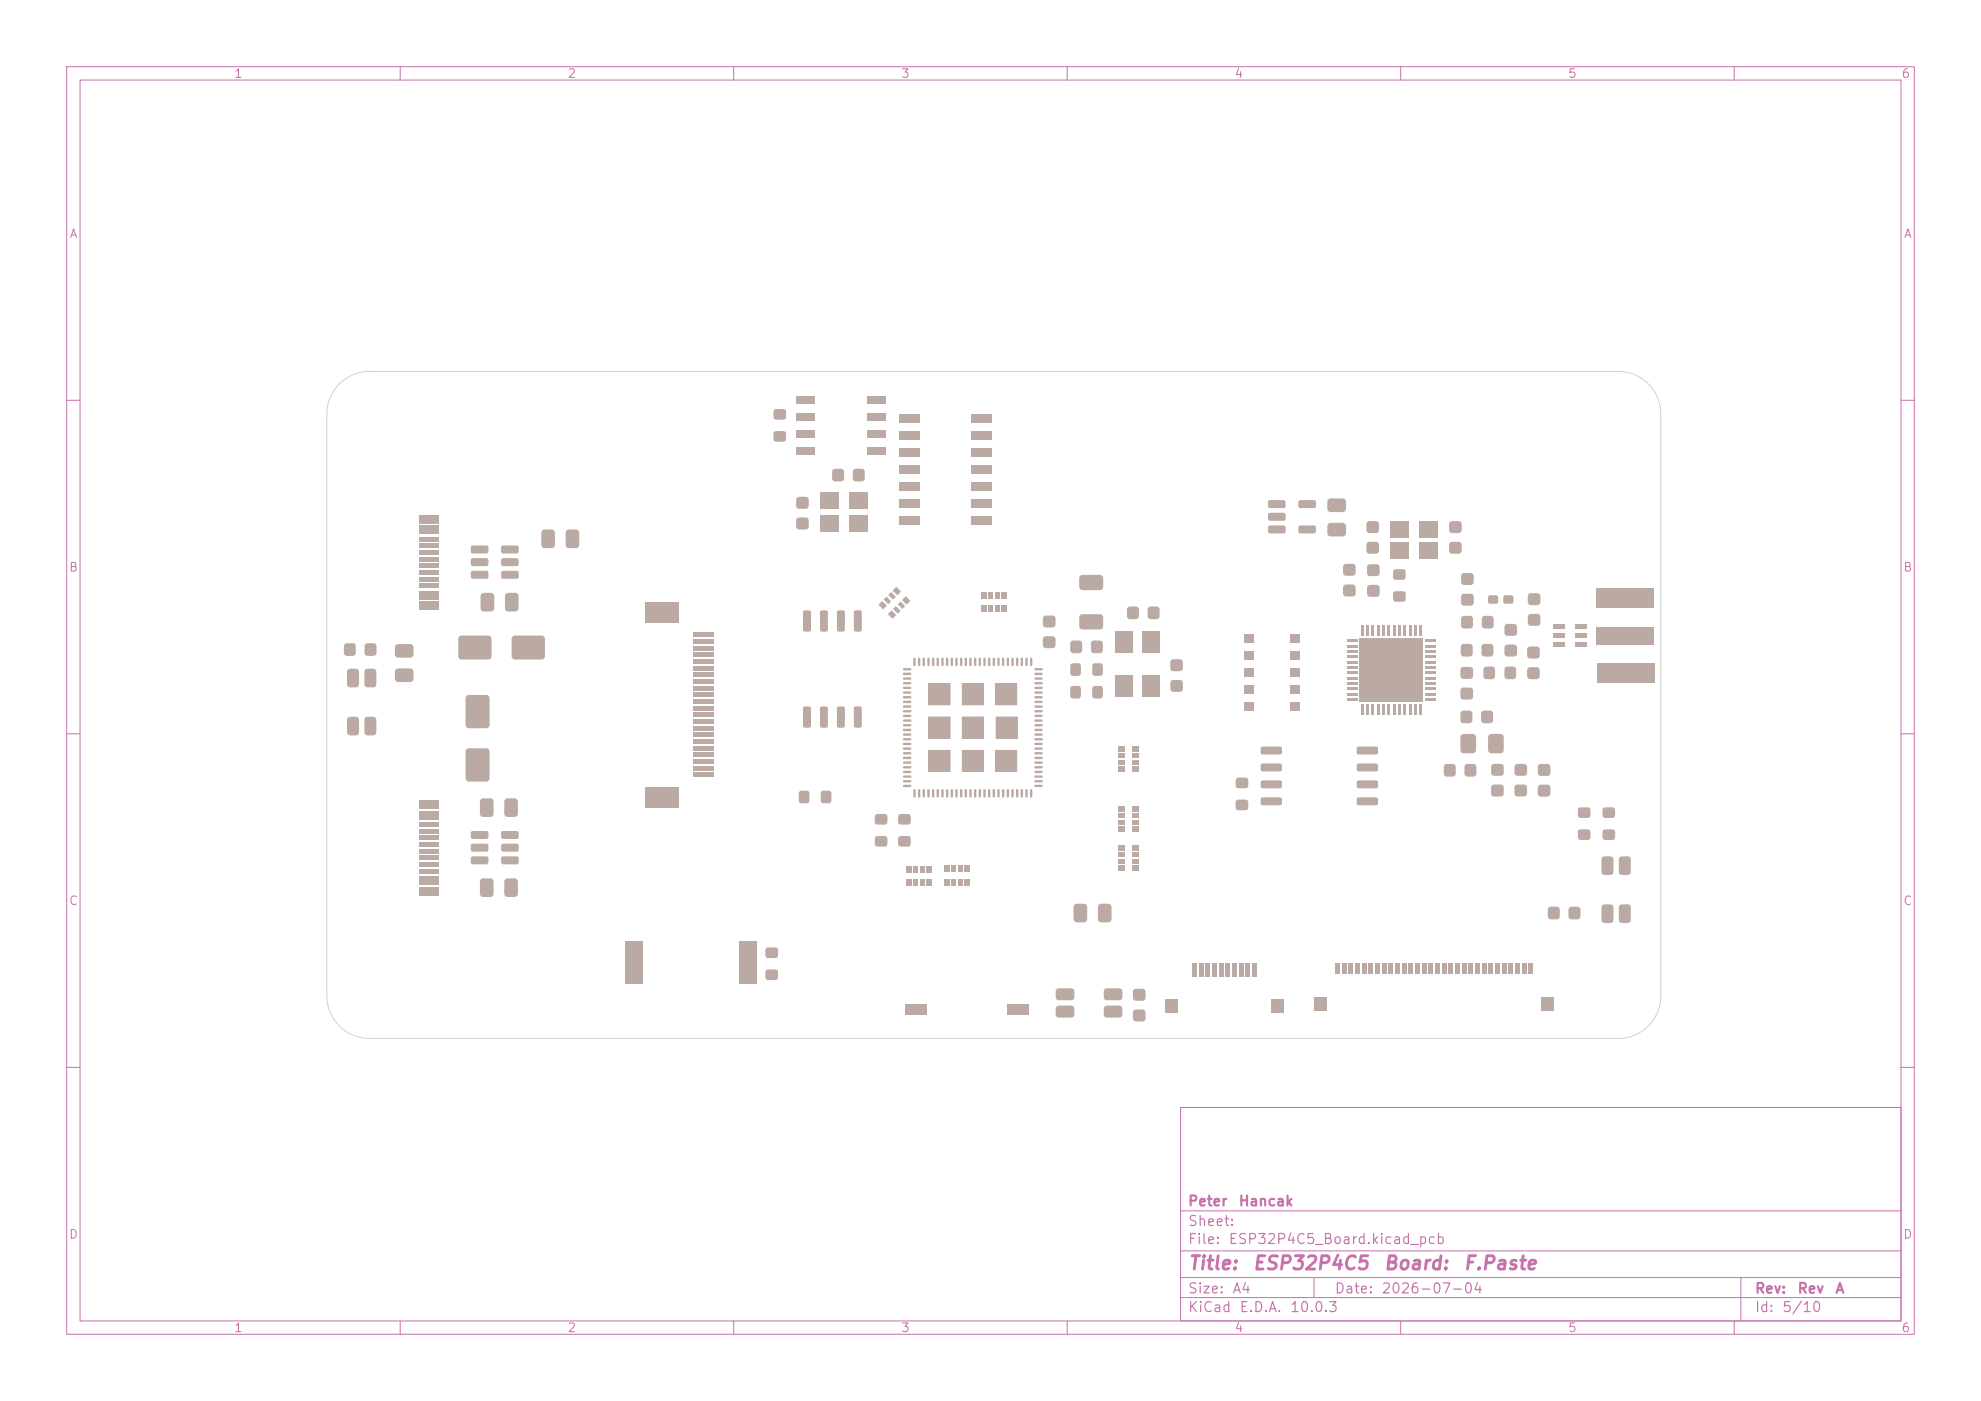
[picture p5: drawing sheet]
<svg xmlns="http://www.w3.org/2000/svg" width="297mm" height="210mm" viewBox="0 0 297 210" stroke-linecap="round" stroke-linejoin="round" font-family="sans-serif">
<defs><g id="words">
<g font-size="2" fill="#c872ab">
<text x="178" y="190.8">Title:</text>
<text x="187.7" y="190.8">ESP32P4C5</text>
<text x="207.3" y="190.8">Board:</text>
<text x="219.3" y="190.8">F.Paste</text>
</g>
<g font-size="1.5" fill="#c872ab">
<text x="178" y="184.2">Sheet:</text>
<text x="178" y="181.2">Peter</text>
<text x="185.6" y="181.2">Hancak</text>
<text x="178" y="186.9">File:</text>
<text x="184.1" y="186.9">ESP32P4C5_Board.kicad_pcb</text>
<text x="178" y="197.1">KiCad</text>
<text x="178" y="194.3">Size:</text>
<text x="184.7" y="194.3">A4</text>
<text x="185.7" y="197.1">E.D.A.</text>
<text x="193.3" y="197.1">10.0.3</text>
<text x="200" y="194.3">Date:</text>
<text x="207" y="194.3">2026-07-04</text>
<text x="263" y="194.3">Rev:</text>
<text x="263" y="197.1">Id:</text>
<text x="267.1" y="197.1">5/10</text>
<text x="269.4" y="194.3">Rev</text>
<text x="275.1" y="194.3">A</text>
</g>
<g font-size="1.3" fill="#c872ab">
<text x="35" y="12">1</text>
<text x="85" y="12">2</text>
<text x="135" y="12">3</text>
<text x="185" y="12">4</text>
<text x="235" y="12">5</text>
<text x="285" y="12">6</text>
<text x="10.3" y="36">A</text>
<text x="285.4" y="36">A</text>
<text x="10.3" y="86">B</text>
<text x="285.3" y="86">B</text>
<text x="10.3" y="136">C</text>
<text x="285.3" y="136">C</text>
<text x="10.3" y="186">D</text>
<text x="285.3" y="186">D</text>
<text x="35" y="200">1</text>
<text x="85" y="200">2</text>
<text x="135" y="200">3</text>
<text x="185" y="200">4</text>
<text x="235" y="200">5</text>
<text x="285" y="200">6</text>
</g>
</g></defs>
<g fill="none" stroke="#c872ab" stroke-width=".15">
<path d="M10 10h277v190h-277zM12 12h273v186h-273zM60 10v2M110 10v2M160 10v2M210 10v2M260 10v2M10 60h2M285 60h2M10 110h2M285 110h2M10 160h2"/>
<path d="M177 166h108v32h-108zM285 160h2M60 198v2M110 198v2M160 198v2M177 194.5h108M177 191.5h108M177 187.5h108M177 181.5h108M197 191.5v3M210 198v2M260 198v2"/>
<path d="M261 191.5v6.5"/>
</g>
<path d="M139.3 102.5h3.1v3.1h-3.1z" fill="none" stroke="#bbaaa4" stroke-width=".15"/>
<path d="M139.3 102.5h3.1v3.1h-3.1z" fill="#bbaaa4"/>
<path d="M139.3 107.5h3.1v3.1h-3.1z" fill="none" stroke="#bbaaa4" stroke-width=".15"/>
<path d="M139.3 107.5h3.1v3.1h-3.1z" fill="#bbaaa4"/>
<path d="M139.3 112.5h3.1v3.1h-3.1z" fill="none" stroke="#bbaaa4" stroke-width=".15"/>
<path d="M139.3 112.5h3.1v3.1h-3.1z" fill="#bbaaa4"/>
<path d="M144.3 102.5h3.1v3.1h-3.1z" fill="none" stroke="#bbaaa4" stroke-width=".15"/>
<path d="M144.3 102.5h3.1v3.1h-3.1z" fill="#bbaaa4"/>
<path d="M144.3 107.5h3.1v3.1h-3.1z" fill="none" stroke="#bbaaa4" stroke-width=".15"/>
<path d="M144.3 107.5h3.1v3.1h-3.1z" fill="#bbaaa4"/>
<path d="M144.3 112.5h3.1v3.1h-3.1z" fill="none" stroke="#bbaaa4" stroke-width=".15"/>
<path d="M144.3 112.5h3.1v3.1h-3.1z" fill="#bbaaa4"/>
<path d="M149.3 102.5h3.1v3.1h-3.1z" fill="none" stroke="#bbaaa4" stroke-width=".15"/>
<path d="M149.3 102.5h3.1v3.1h-3.1z" fill="#bbaaa4"/>
<path d="M149.3 112.5h3.1v3.1h-3.1z" fill="none" stroke="#bbaaa4" stroke-width=".15"/>
<path d="M149.3 112.5h3.1v3.1h-3.1z" fill="#bbaaa4"/>
<path d="M149.4 107.5h3.1v3.1h-3.1z" fill="none" stroke="#bbaaa4" stroke-width=".15"/>
<g fill="#bbaaa4">
<path d="M149.4 107.5h3.1v3.1h-3.1z"/>
<path d="M227.2 114.6l.3-.1h1a.45 .45 0 0 1 .5 .4v.9a.45 .45 0 0 1-.5 .5h-1a.45 .45 0 0 1-.4-.5v-.9z"/>
<path d="M227.2 117.7l.3-.1h1a.45 .45 0 0 1 .5 .4v.9a.45 .45 0 0 1-.5 .5h-1a.45 .45 0 0 1-.4-.5v-.9z"/>
</g>
<g fill="none" stroke="#bbaaa4" stroke-width=".36">
<path d="M137.1 98.7v1M137.8 98.7v1M138.5 98.7v1M139.2 98.7v1M139.9 98.7v1M140.6 98.7v1M141.3 98.7v1M142 98.7v1M142.7 98.7v1M143.4 98.7v1M144.1 98.7v1M144.8 98.7v1"/>
<path d="M145.5 98.7v1M146.2 98.7v1M146.9 98.7v1M147.6 98.7v1M148.3 98.7v1M149 98.7v1M149.7 98.7v1M150.4 98.7v1M151.1 98.7v1M151.8 98.7v1M152.5 98.7v1M153.2 98.7v1"/>
<path d="M153.9 98.7v1M154.6 98.7v1M135.5 100.3h1M135.5 101h1M135.5 101.7h1M135.5 102.4h1M135.5 103.1h1M135.5 103.8h1M135.5 104.5h1M135.5 105.2h1M135.5 105.9h1M135.5 106.6h1"/>
<path d="M135.5 107.3h1M135.5 108h1M135.5 108.7h1M135.5 109.4h1M135.5 110.1h1M135.5 110.8h1M135.5 111.5h1M135.5 112.2h1M135.5 112.9h1M135.5 113.6h1M135.5 114.3h1M135.5 115h1"/>
<path d="M135.5 115.7h1M135.5 116.4h1M135.5 117.1h1M135.5 117.8h1M137.1 118.4v1M137.8 118.4v1M138.5 118.4v1M139.2 118.4v1M139.9 118.4v1M140.6 118.4v1M141.3 118.4v1M142 118.4v1"/>
<path d="M142.7 118.4v1M143.4 118.4v1M144.1 118.4v1M144.8 118.4v1M145.5 118.4v1M146.2 118.4v1M146.9 118.4v1M147.6 118.4v1M148.3 118.4v1M149 118.4v1M149.7 118.4v1M150.4 118.4v1"/>
<path d="M151.1 118.4v1M151.8 118.4v1M152.5 118.4v1M153.2 118.4v1M153.9 118.4v1M154.6 118.4v1M155.2 100.3h1M155.2 101h1M155.2 101.7h1M155.2 102.4h1M155.2 103.1h1M155.2 103.8h1"/>
<path d="M155.2 104.5h1M155.2 105.2h1M155.2 105.9h1M155.2 106.6h1M155.2 107.3h1M155.2 108h1M155.2 108.7h1M155.2 109.4h1M155.2 110.1h1M155.2 110.8h1M155.2 111.5h1M155.2 112.2h1"/>
<path d="M155.2 112.9h1M155.2 113.6h1M155.2 114.3h1M155.2 115h1M155.2 115.7h1M155.2 116.4h1M155.2 117.1h1M155.2 117.8h1"/>
</g>
<g fill="#bbaaa4">
<path d="M219.2 89.1l.3-.1h1a.45 .45 0 0 1 .5 .4v.9a.45 .45 0 0 1-.5 .5h-1a.45 .45 0 0 1-.4-.5v-.9z"/>
<path d="M219.2 86l.3-.1h1a.45 .45 0 0 1 .5 .4v.9a.45 .45 0 0 1-.5 .5h-1a.45 .45 0 0 1-.4-.5v-.9z"/>
<path d="M167.7 120.9h1v.8h-1z"/>
<path d="M167.7 122h1v.6h-1z"/>
<path d="M167.7 123h1v.6h-1z"/>
<path d="M167.7 123.9h1v.8h-1z"/>
<path d="M169.7 123.9h1v.8h-1z"/>
<path d="M169.7 123h1v.6h-1z"/>
<path d="M169.7 122h1v.6h-1z"/>
<path d="M169.7 120.9h1v.8h-1z"/>
<path d="M219.1 106.6l.3-.1h.9a.45 .45 0 0 1 .5 .5v1a.45 .45 0 0 1-.5 .4h-.9a.45 .45 0 0 1-.4-.4v-1z"/>
<path d="M222.2 106.6l.3-.1h.9a.45 .45 0 0 1 .5 .5v1a.45 .45 0 0 1-.5 .4h-.9a.45 .45 0 0 1-.4-.4v-1z"/>
<path d="M232.2 136l.3-.1h.9a.45 .45 0 0 1 .5 .5v1a.45 .45 0 0 1-.5 .4h-.9a.45 .45 0 0 1-.4-.4v-1z"/>
<path d="M235.3 136l.3-.1h.9a.45 .45 0 0 1 .5 .5v1a.45 .45 0 0 1-.5 .4h-.9a.45 .45 0 0 1-.4-.4v-1z"/>
<path d="M75.2 85.7l.2-.1h2.2l.2 .3v.7l-.3 .2-2.2-.1-.2-.2z"/>
<path d="M75.2 83.8l.2-.1h2.2l.2 .3v.7l-.3 .2-2.2-.1-.2-.2z"/>
<path d="M75.2 81.9l.2-.1h2.2l.2 .3v.7l-.3 .2-2.2-.1-.2-.2z"/>
<path d="M70.7 81.9l.2-.1h2.1l.2 .3v.7l-.3 .2-2.1-.1-.2-.2z"/>
<path d="M70.7 83.8l.2-.1h2.1l.2 .3v.7l-.3 .2-2.1-.1-.2-.2z"/>
<path d="M70.7 85.7l.2-.1h2.1l.2 .3v.7l-.3 .2-2.1-.1-.2-.2z"/>
<path d="M131.3 125.4l.3-.1h1.1a.4 .4 0 0 1 .4 .4v.8a.4 .4 0 0 1-.4 .4h-1.1a.4 .4 0 0 1-.4-.4v-.8z"/>
<path d="M131.3 122.1l.3-.1h1.1a.4 .4 0 0 1 .4 .4v.8a.4 .4 0 0 1-.4 .4h-1.1a.4 .4 0 0 1-.4-.4v-.8z"/>
<path d="M62.9 77.2h2.9v1.2h-2.9z"/>
<path d="M62.9 78.8h2.9v1.2h-2.9z"/>
<path d="M62.9 81.5h2.9v.6h-2.9z"/>
<path d="M62.9 83.5h2.9v.6h-2.9z"/>
<path d="M62.9 84.5h2.9v.6h-2.9z"/>
<path d="M62.9 86.5h2.9v.6h-2.9z"/>
<path d="M62.9 88.6h2.9v1.2h-2.9z"/>
<path d="M62.9 90.2h2.9v1.2h-2.9z"/>
<path d="M62.9 87.5h2.9v.6h-2.9z"/>
<path d="M62.9 85.5h2.9v.6h-2.9z"/>
<path d="M62.9 82.5h2.9v.6h-2.9z"/>
<path d="M62.9 80.5h2.9v.6h-2.9z"/>
<path d="M219.1 96.6l.4-.1h.9a.45 .45 0 0 1 .4 .5v1a.45 .45 0 0 1-.4 .4h-.9a.45 .45 0 0 1-.5-.4v-1z"/>
<path d="M222.2 96.6l.4-.1h.9a.45 .45 0 0 1 .4 .5v1a.45 .45 0 0 1-.4 .4h-.9a.45 .45 0 0 1-.5-.4v-1z"/>
<path d="M219.1 110.2l.4-.2h1.3a.5 .5 0 0 1 .5 .5v1.9a.5 .5 0 0 1-.5 .5h-1.3a.5 .5 0 0 1-.5-.5v-1.9z"/>
<path d="M223.2 110.2l.4-.2h1.4a.5 .5 0 0 1 .5 .5v1.9a.5 .5 0 0 1-.5 .5h-1.4a.5 .5 0 0 1-.5-.5v-1.9z"/>
<path d="M189.1 112l.2-.1h2.7l.2 .3v.7l-.3 .2h-2.7l-.2-.3z"/>
<path d="M189.1 114.5l.2-.1 2.7 .1 .2 .2v.8l-.3 .1h-2.7l-.2-.3z"/>
<path d="M189.1 117.1l.2-.1h2.7l.2 .3v.7l-.3 .2h-2.7l-.2-.3z"/>
<path d="M189.1 119.6l.2-.1h2.7l.2 .3v.7l-.3 .2h-2.7l-.2-.3z"/>
<path d="M203.5 119.6l.2-.1h2.7l.2 .3v.7l-.3 .2h-2.7l-.2-.3z"/>
<path d="M203.5 117.1l.2-.1h2.7l.2 .3v.7l-.3 .2h-2.7l-.2-.3z"/>
<path d="M203.5 114.5l.2-.1 2.7 .1 .2 .2v.8l-.3 .1h-2.7l-.2-.3z"/>
<path d="M203.5 112l.2-.1h2.7l.2 .3v.7l-.3 .2h-2.7l-.2-.3z"/>
<path d="M133.1 92.1l.6-.6 .7 .7-.6 .6z"/>
<path d="M133.9 91.3l.4-.4 .7 .7-.4 .4z"/>
<path d="M135 90.2l.7 .7-.4 .4-.7-.7z"/>
<path d="M135.2 89.9l.6-.5 .7 .7-.6 .5z"/>
<path d="M134.4 88l.7 .7-.6 .5-.7-.7z"/>
<path d="M133.6 88.7l.7 .7-.4 .5-.7-.7z"/>
<path d="M132.5 89.9l.4-.5 .7 .8-.4 .4z"/>
<path d="M132.3 90.1l.7 .7-.6 .6-.7-.8z"/>
<path d="M160.6 102.9l.3-.1h.8a.4 .4 0 0 1 .4 .4v1.1a.4 .4 0 0 1-.4 .4h-.8a.4 .4 0 0 1-.4-.4v-1.1z"/>
<path d="M163.9 102.9l.3-.1h.8a.4 .4 0 0 1 .4 .4v1.1a.4 .4 0 0 1-.4 .4h-.8a.4 .4 0 0 1-.4-.4v-1.1z"/>
<path d="M52.2 100.4l.3-.2h.9a.45 .45 0 0 1 .4 .5v1.9a.45 .45 0 0 1-.4 .4h-.9a.45 .45 0 0 1-.5-.4v-1.9z"/>
<path d="M52.2 107.6l.3-.2h.9a.45 .45 0 0 1 .4 .5v1.9a.45 .45 0 0 1-.4 .4h-.9a.45 .45 0 0 1-.5-.4v-1.9z"/>
<path d="M54.8 100.4l.3-.2h.9a.45 .45 0 0 1 .4 .5v1.9a.45 .45 0 0 1-.4 .4h-.9a.45 .45 0 0 1-.5-.4v-1.9z"/>
<path d="M54.8 107.6l.3-.2h.9a.45 .45 0 0 1 .4 .5v1.9a.45 .45 0 0 1-.4 .4h-.9a.45 .45 0 0 1-.5-.4v-1.9z"/>
<path d="M193.4 105.3h1.5v1.2h-1.5z"/>
<path d="M193.4 102.7h1.5v1.2h-1.5z"/>
<path d="M193.4 100.2h1.5v1.2h-1.5z"/>
<path d="M193.4 97.6h1.5v1.3h-1.5z"/>
<path d="M193.4 95.1h1.5v1.2h-1.5z"/>
<path d="M186.5 95.1h1.5v1.2h-1.5z"/>
<path d="M186.5 97.6h1.5v1.3h-1.5z"/>
<path d="M186.5 100.2h1.5v1.2h-1.5z"/>
<path d="M186.5 102.7h1.5v1.2h-1.5z"/>
<path d="M186.5 105.3h1.5v1.2h-1.5z"/>
<path d="M128 70.4l.3-.1h.9a.45 .45 0 0 1 .5 .4v1a.45 .45 0 0 1-.5 .5h-.9a.45 .45 0 0 1-.4-.5v-1z"/>
<path d="M124.9 70.4l.3-.1h.9a.45 .45 0 0 1 .5 .4v1a.45 .45 0 0 1-.5 .5h-.9a.45 .45 0 0 1-.4-.5v-1z"/>
<path d="M72.1 131.8l.4-.1h1a.5 .5 0 0 1 .5 .5v1.8a.5 .5 0 0 1-.5 .5h-1a.5 .5 0 0 1-.5-.5v-1.8z"/>
<path d="M75.7 131.8l.4-.1h1.1a.5 .5 0 0 1 .5 .5v1.8a.5 .5 0 0 1-.5 .5h-1.1a.5 .5 0 0 1-.5-.5v-1.8z"/>
<path d="M185.4 120l.3-.1h1.1a.4 .4 0 0 1 .4 .4v.8a.4 .4 0 0 1-.4 .4h-1.1a.4 .4 0 0 1-.4-.4v-.8z"/>
<path d="M185.4 116.7l.3-.1h1.1a.4 .4 0 0 1 .4 .4v.8a.4 .4 0 0 1-.4 .4h-1.1a.4 .4 0 0 1-.4-.4v-.8z"/>
<path d="M199.1 74.9l.4-.2h1.8a.5 .5 0 0 1 .5 .5v1.1a.5 .5 0 0 1-.5 .5h-1.8a.5 .5 0 0 1-.5-.5v-1.1z"/>
<path d="M199.1 78.5l.4-.1h1.8a.5 .5 0 0 1 .5 .5v1a.5 .5 0 0 1-.5 .5h-1.8a.5 .5 0 0 1-.5-.5v-1z"/>
<path d="M229.2 89l.3-.1h1a.45 .45 0 0 1 .5 .5v.9a.45 .45 0 0 1-.5 .4h-1a.45 .45 0 0 1-.4-.4v-.9z"/>
<path d="M229.2 92.1l.3-.1h1a.45 .45 0 0 1 .5 .5v.9a.45 .45 0 0 1-.5 .4h-1a.45 .45 0 0 1-.4-.4v-.9z"/>
<path d="M242.8 135.7l.4-.1h.9a.45 .45 0 0 1 .4 .4v1.9a.45 .45 0 0 1-.4 .5h-.9a.45 .45 0 0 1-.5-.5v-1.9z"/>
<path d="M242.8 128.5l.4-.1h.9a.45 .45 0 0 1 .4 .4v1.9a.45 .45 0 0 1-.4 .5h-.9a.45 .45 0 0 1-.5-.5v-1.9z"/>
<path d="M240.2 135.7l.4-.1h.9a.45 .45 0 0 1 .4 .4v1.9a.45 .45 0 0 1-.4 .5h-.9a.45 .45 0 0 1-.5-.5v-1.9z"/>
<path d="M240.2 128.5l.4-.1h.9a.45 .45 0 0 1 .4 .4v1.9a.45 .45 0 0 1-.4 .5h-.9a.45 .45 0 0 1-.5-.5v-1.9z"/>
<path d="M156.5 95.5l.3-.1h1a.45 .45 0 0 1 .5 .4v.9a.45 .45 0 0 1-.5 .5h-1a.45 .45 0 0 1-.4-.5v-.9z"/>
<path d="M156.5 92.4l.3-.1h1a.45 .45 0 0 1 .5 .4v.9a.45 .45 0 0 1-.5 .5h-1a.45 .45 0 0 1-.4-.5v-.9z"/>
<path d="M103.9 94.8h3v.7h-3z"/>
<path d="M103.9 95.8h3v.7h-3z"/>
<path d="M103.9 96.8h3v.7h-3z"/>
<path d="M103.9 97.8h3v.7h-3z"/>
<path d="M103.9 98.8h3v.7h-3z"/>
<path d="M103.9 99.8h3v.7h-3z"/>
<path d="M103.9 100.8h3v.7h-3z"/>
<path d="M103.9 101.8h3v.7h-3z"/>
<path d="M103.9 102.8h3v.7h-3z"/>
<path d="M103.9 103.8h3v.7h-3z"/>
<path d="M103.9 104.8h3v.7h-3z"/>
<path d="M103.9 105.8h3v.7h-3z"/>
<path d="M103.9 106.8h3v.7h-3z"/>
<path d="M103.9 107.8h3v.7h-3z"/>
<path d="M103.9 108.8h3v.7h-3z"/>
<path d="M103.9 109.8h3v.7h-3z"/>
<path d="M103.9 110.8h3v.7h-3z"/>
<path d="M103.9 111.8h3v.7h-3z"/>
<path d="M103.9 112.8h3v.7h-3z"/>
<path d="M103.9 113.8h3v.7h-3z"/>
<path d="M103.9 114.8h3v.7h-3z"/>
<path d="M103.9 115.8h3v.7h-3z"/>
<path d="M96.7 90.3h5v3h-5z"/>
<path d="M96.7 118.1h5v3h-5z"/>
<path d="M205 81.3l.3-.1h1a.45 .45 0 0 1 .5 .5v.9a.45 .45 0 0 1-.5 .4h-1a.45 .45 0 0 1-.4-.4v-.9z"/>
<path d="M205 78.2l.3-.1h1a.45 .45 0 0 1 .5 .5v.9a.45 .45 0 0 1-.5 .4h-1a.45 .45 0 0 1-.4-.4v-.9z"/>
<path d="M72.2 89l.4-.1h1a.5 .5 0 0 1 .5 .5v1.8a.5 .5 0 0 1-.5 .5h-1a.5 .5 0 0 1-.5-.5v-1.8z"/>
<path d="M75.8 89l.4-.1h1.1a.5 .5 0 0 1 .5 .5v1.8a.5 .5 0 0 1-.5 .5h-1.1a.5 .5 0 0 1-.5-.5v-1.8z"/>
<path d="M216.6 114.6l.3-.1h.9a.45 .45 0 0 1 .5 .5v1a.45 .45 0 0 1-.5 .4h-.9a.45 .45 0 0 1-.4-.4v-1z"/>
<path d="M219.7 114.6l.3-.1h.9a.45 .45 0 0 1 .5 .5v1a.45 .45 0 0 1-.5 .4h-.9a.45 .45 0 0 1-.4-.4v-1z"/>
<path d="M170 151.4l.3-.1h1a.45 .45 0 0 1 .5 .5v.9a.45 .45 0 0 1-.5 .4h-1a.45 .45 0 0 1-.4-.4v-.9z"/>
<path d="M170 148.3l.3-.1h1a.45 .45 0 0 1 .5 .5v.9a.45 .45 0 0 1-.5 .4h-1a.45 .45 0 0 1-.4-.4v-.9z"/>
<path d="M81.3 79.5l.4-.1h1a.5 .5 0 0 1 .5 .5v1.8a.5 .5 0 0 1-.5 .5h-1a.5 .5 0 0 1-.5-.5v-1.8z"/>
<path d="M84.9 79.5l.4-.1h1.1a.5 .5 0 0 1 .5 .5v1.8a.5 .5 0 0 1-.5 .5h-1.1a.5 .5 0 0 1-.5-.5v-1.8z"/>
<path d="M200.2 144.4h.6v1.6h-.6z"/>
<path d="M201.2 144.4h.6v1.6h-.6z"/>
<path d="M202.2 144.4h.6v1.6h-.6z"/>
<path d="M203.2 144.4h.6v1.6h-.6z"/>
<path d="M204.2 144.4h.6v1.6h-.6z"/>
<path d="M205.2 144.4h.6v1.6h-.6z"/>
<path d="M206.2 144.4h.6v1.6h-.6z"/>
<path d="M207.2 144.4h.6v1.6h-.6z"/>
<path d="M208.2 144.4h.6v1.6h-.6z"/>
<path d="M209.2 144.4h.6v1.6h-.6z"/>
<path d="M210.2 144.4h.6v1.6h-.6z"/>
<path d="M211.2 144.4h.6v1.6h-.6z"/>
<path d="M212.2 144.4h.6v1.6h-.6z"/>
<path d="M213.2 144.4h.6v1.6h-.6z"/>
<path d="M214.2 144.4h.6v1.6h-.6z"/>
<path d="M215.2 144.4h.6v1.6h-.6z"/>
<path d="M216.2 144.4h.6v1.6h-.6z"/>
<path d="M217.2 144.4h.6v1.6h-.6z"/>
<path d="M218.2 144.4h.6v1.6h-.6z"/>
<path d="M219.2 144.4h.6v1.6h-.6z"/>
<path d="M220.2 144.4h.6v1.6h-.6z"/>
<path d="M221.2 144.4h.6v1.6h-.6z"/>
<path d="M222.2 144.4h.6v1.6h-.6z"/>
<path d="M223.2 144.4h.6v1.6h-.6z"/>
<path d="M224.2 144.4h.6v1.6h-.6z"/>
<path d="M225.2 144.4h.6v1.6h-.6z"/>
<path d="M226.2 144.4h.6v1.6h-.6z"/>
<path d="M227.2 144.4h.6v1.6h-.6z"/>
<path d="M228.2 144.4h.6v1.6h-.6z"/>
<path d="M229.2 144.4h.6v1.6h-.6z"/>
<path d="M197.1 149.6h1.9v2h-1.9z"/>
<path d="M231 149.6h1.9v2h-1.9z"/>
<path d="M135.9 131.8h.8v1h-.8z"/>
<path d="M137 131.8h.6v1h-.6z"/>
<path d="M138 131.8h.6v1h-.6z"/>
<path d="M138.9 131.8h.8v1h-.8z"/>
<path d="M138.9 129.8h.8v1h-.8z"/>
<path d="M138 129.8h.6v1h-.6z"/>
<path d="M137 129.8h.6v1h-.6z"/>
<path d="M135.9 129.8h.8v1h-.8z"/>
<path d="M114.9 142.1l.3-.1h1.1a.4 .4 0 0 1 .4 .4v.8a.4 .4 0 0 1-.4 .4h-1.1a.4 .4 0 0 1-.4-.4v-.8z"/>
<path d="M114.9 145.4l.3-.1h1.1a.4 .4 0 0 1 .4 .4v.8a.4 .4 0 0 1-.4 .4h-1.1a.4 .4 0 0 1-.4-.4v-.8z"/>
<path d="M160.6 99.5l.3-.1h.8a.4 .4 0 0 1 .4 .4v1.1a.4 .4 0 0 1-.4 .4h-.8a.4 .4 0 0 1-.4-.4v-1.1z"/>
<path d="M163.9 99.5l.3-.1h.8a.4 .4 0 0 1 .4 .4v1.1a.4 .4 0 0 1-.4 .4h-.8a.4 .4 0 0 1-.4-.4v-1.1z"/>
<path d="M128.1 91.6l.8-.1 .3 .2v2.7l-.2 .3h-.7l-.3-.2v-2.7z"/>
<path d="M125.6 91.6l.8-.1 .2 .2 .1 2.7-.2 .3h-.7l-.3-.2v-2.7z"/>
<path d="M123 91.6l.8-.1 .3 .2v2.7l-.2 .3h-.7l-.2-.2-.1-2.7z"/>
<path d="M120.5 91.6l.8-.1 .3 .2v2.7l-.2 .3h-.7l-.3-.2v-2.7z"/>
<path d="M120.5 106l.8-.1 .3 .2v2.7l-.2 .3h-.7l-.3-.2v-2.7z"/>
<path d="M123 106l.8-.1 .3 .2v2.7l-.2 .3h-.7l-.2-.2-.1-2.7z"/>
<path d="M125.6 106l.8-.1 .2 .2 .1 2.7-.2 .3h-.7l-.3-.2v-2.7z"/>
<path d="M128.1 106l.8-.1 .3 .2v2.7l-.2 .3h-.7l-.3-.2v-2.7z"/>
<path d="M150.1 88.7h.8v1h-.8z"/>
<path d="M149.2 88.7h.6v1h-.6z"/>
<path d="M148.2 88.7h.6v1h-.6z"/>
<path d="M147.1 88.7h.8v1h-.8z"/>
<path d="M147.1 90.7h.8v1h-.8z"/>
<path d="M148.2 90.7h.6v1h-.6z"/>
<path d="M149.2 90.7h.6v1h-.6z"/>
<path d="M150.1 90.7h.8v1h-.8z"/>
<path d="M229.1 100.1l.3-.1h1a.45 .45 0 0 1 .5 .5v.9a.45 .45 0 0 1-.5 .4h-1a.45 .45 0 0 1-.4-.4v-.9z"/>
<path d="M229.1 97l.3-.1h1a.45 .45 0 0 1 .5 .5v.9a.45 .45 0 0 1-.5 .4h-1a.45 .45 0 0 1-.4-.4v-.9z"/>
<path d="M169.7 129.7h1v.8h-1z"/>
<path d="M169.7 128.8h1v.6h-1z"/>
<path d="M169.7 127.8h1v.6h-1z"/>
<path d="M169.7 126.7h1v.8h-1z"/>
<path d="M167.7 126.7h1v.8h-1z"/>
<path d="M167.7 127.8h1v.6h-1z"/>
<path d="M167.7 128.8h1v.6h-1z"/>
<path d="M167.7 129.7h1v.8h-1z"/>
<path d="M236.2 96.2h1.8v.7h-1.8z"/>
<path d="M236.2 94.9h1.8v.7h-1.8z"/>
<path d="M236.2 93.6h1.8v.7h-1.8z"/>
<path d="M232.9 93.6h1.7v.7h-1.7z"/>
<path d="M232.9 94.9h1.7v.7h-1.7z"/>
<path d="M232.9 96.2h1.7v.7h-1.7z"/>
<path d="M51.7 96.5l.3-.1h.9a.45 .45 0 0 1 .5 .5v1a.45 .45 0 0 1-.5 .4h-.9a.45 .45 0 0 1-.4-.4v-1z"/>
<path d="M54.8 96.5l.3-.1h.9a.45 .45 0 0 1 .5 .5v1a.45 .45 0 0 1-.5 .4h-.9a.45 .45 0 0 1-.4-.4v-1z"/>
<path d="M239.4 88.2h8.6v2.9h-8.6z"/>
<path d="M239.5 99.5h8.6v2.9h-8.6z"/>
<path d="M239.4 94h8.6v2.6h-8.6z"/>
<path d="M225.7 96.7l.3-.1h1a.45 .45 0 0 1 .5 .5v.9a.45 .45 0 0 1-.5 .4h-1a.45 .45 0 0 1-.4-.4v-.9z"/>
<path d="M225.7 93.6l.3-.1h1a.45 .45 0 0 1 .5 .5v.9a.45 .45 0 0 1-.5 .4h-1a.45 .45 0 0 1-.4-.4v-.9z"/>
<path d="M161.1 135.6l.4-.1h1a.5 .5 0 0 1 .5 .5v1.8a.5 .5 0 0 1-.5 .5h-1a.5 .5 0 0 1-.5-.5v-1.8z"/>
<path d="M164.7 135.6l.4-.1h1.1a.5 .5 0 0 1 .5 .5v1.8a.5 .5 0 0 1-.5 .5h-1.1a.5 .5 0 0 1-.5-.5v-1.8z"/>
<path d="M119.9 118.6l.3-.1h.8a.4 .4 0 0 1 .4 .4v1.1a.4 .4 0 0 1-.4 .4h-.8a.4 .4 0 0 1-.4-.4v-1.1z"/>
<path d="M123.2 118.6l.3-.1h.8a.4 .4 0 0 1 .4 .4v1.1a.4 .4 0 0 1-.4 .4h-.8a.4 .4 0 0 1-.4-.4v-1.1z"/>
<path d="M122.9 77.2h2.8v2.4h-2.8z"/>
<path d="M127.3 77.2h2.8v2.4h-2.8z"/>
<path d="M127.3 73.8h2.8v2.4h-2.8z"/>
<path d="M122.9 73.8h2.8v2.4h-2.8z"/>
<path d="M72.1 119.8l.4-.1h1a.5 .5 0 0 1 .5 .5v1.8a.5 .5 0 0 1-.5 .5h-1a.5 .5 0 0 1-.5-.5v-1.8z"/>
<path d="M75.7 119.8l.4-.1h1.1a.5 .5 0 0 1 .5 .5v1.8a.5 .5 0 0 1-.5 .5h-1.1a.5 .5 0 0 1-.5-.5v-1.8z"/>
<path d="M135.8 150.5h3.2v1.5h-3.2z"/>
<path d="M151 150.5h3.2v1.5h-3.2z"/>
<path d="M190.2 75.1l.2-.1h2.2l.2 .3-.1 .7-.2 .2-2.2-.1-.2-.2z"/>
<path d="M190.2 77l.2-.1h2.2l.2 .3-.1 .7-.2 .2-2.2-.1-.2-.2z"/>
<path d="M190.2 78.9l.2-.1h2.2l.2 .3-.1 .7-.2 .2-2.2-.1-.2-.2z"/>
<path d="M194.7 78.9l.3-.1h2.1l.2 .3v.7l-.3 .2-2.2-.1-.1-.2z"/>
<path d="M194.7 75.1l.3-.1h2.1l.2 .3v.7l-.3 .2-2.2-.1-.1-.2z"/>
<path d="M116.1 64.7l.3-.1h1.1a.4 .4 0 0 1 .4 .4v.8a.4 .4 0 0 1-.4 .4h-1.1a.4 .4 0 0 1-.4-.4v-.8z"/>
<path d="M116.1 61.4l.3-.1h1.1a.4 .4 0 0 1 .4 .4v.8a.4 .4 0 0 1-.4 .4h-1.1a.4 .4 0 0 1-.4-.4v-.8z"/>
<path d="M217.4 78.2l.3-.1h1a.45 .45 0 0 1 .5 .5v.9a.45 .45 0 0 1-.5 .4h-1a.45 .45 0 0 1-.4-.4v-.9z"/>
<path d="M217.4 81.3l.3-.1h1a.45 .45 0 0 1 .5 .5v.9a.45 .45 0 0 1-.5 .4h-1a.45 .45 0 0 1-.4-.4v-.9z"/>
<path d="M209 88.7l.3-.1h1.1a.4 .4 0 0 1 .4 .4v.8a.4 .4 0 0 1-.4 .4h-1.1a.4 .4 0 0 1-.4-.4v-.8z"/>
<path d="M209 85.4l.3-.1h1.1a.4 .4 0 0 1 .4 .4v.8a.4 .4 0 0 1-.4 .4h-1.1a.4 .4 0 0 1-.4-.4v-.8z"/>
<path d="M69.9 104.3l.4-.1h2.6a.5 .5 0 0 1 .5 .5v4a.5 .5 0 0 1-.5 .5h-2.6a.5 .5 0 0 1-.5-.5v-4z"/>
<path d="M69.9 112.3l.4-.1h2.6a.5 .5 0 0 1 .5 .5v4a.5 .5 0 0 1-.5 .5h-2.6a.5 .5 0 0 1-.5-.5v-4z"/>
<path d="M212.8 93.8h.4v1.6h-.4z"/>
<path d="M212 93.8h.4v1.6h-.4z"/>
<path d="M211.2 93.8h.4v1.6h-.4z"/>
<path d="M210.4 93.8h.4v1.6h-.4z"/>
<path d="M209.6 93.8h.4v1.6h-.4z"/>
<path d="M208.8 93.8h.4v1.6h-.4z"/>
<path d="M208 93.8h.4v1.6h-.4z"/>
<path d="M207.2 93.8h.4v1.6h-.4z"/>
<path d="M206.4 93.8h.4v1.6h-.4z"/>
<path d="M205.6 93.8h.4v1.6h-.4z"/>
<path d="M204.8 93.8h.4v1.6h-.4z"/>
<path d="M204 93.8h.4v1.6h-.4z"/>
<path d="M201.9 95.9h1.6v.4h-1.6z"/>
<path d="M201.9 96.7h1.6v.4h-1.6z"/>
<path d="M201.9 97.5h1.6v.4h-1.6z"/>
<path d="M201.9 98.3h1.6v.4h-1.6z"/>
<path d="M201.9 99.1h1.6v.4h-1.6z"/>
<path d="M201.9 99.9h1.6v.4h-1.6z"/>
<path d="M201.9 100.7h1.6v.4h-1.6z"/>
<path d="M201.9 101.5h1.6v.4h-1.6z"/>
<path d="M201.9 102.3h1.6v.4h-1.6z"/>
<path d="M201.9 103.1h1.6v.4h-1.6z"/>
<path d="M201.9 103.9h1.6v.4h-1.6z"/>
<path d="M201.9 104.7h1.6v.4h-1.6z"/>
<path d="M204 105.6h.4v1.6h-.4z"/>
<path d="M204.8 105.6h.4v1.6h-.4z"/>
<path d="M205.6 105.6h.4v1.6h-.4z"/>
<path d="M206.4 105.6h.4v1.6h-.4z"/>
<path d="M207.2 105.6h.4v1.6h-.4z"/>
<path d="M208 105.6h.4v1.6h-.4z"/>
<path d="M208.8 105.6h.4v1.6h-.4z"/>
<path d="M209.6 105.6h.4v1.6h-.4z"/>
<path d="M210.4 105.6h.4v1.6h-.4z"/>
<path d="M211.2 105.6h.4v1.6h-.4z"/>
<path d="M212 105.6h.4v1.6h-.4z"/>
<path d="M212.8 105.6h.4v1.6h-.4z"/>
<path d="M213.7 104.7h1.6v.4h-1.6z"/>
<path d="M213.7 103.9h1.6v.4h-1.6z"/>
<path d="M213.7 103.1h1.6v.4h-1.6z"/>
<path d="M213.7 102.3h1.6v.4h-1.6z"/>
<path d="M213.7 101.5h1.6v.4h-1.6z"/>
<path d="M213.7 100.7h1.6v.4h-1.6z"/>
<path d="M213.7 99.9h1.6v.4h-1.6z"/>
<path d="M213.7 99.1h1.6v.4h-1.6z"/>
<path d="M213.7 98.3h1.6v.4h-1.6z"/>
<path d="M213.7 97.5h1.6v.4h-1.6z"/>
<path d="M213.7 96.7h1.6v.4h-1.6z"/>
<path d="M213.7 95.9h1.6v.4h-1.6z"/>
<path d="M203.9 95.7h9.5v9.5h-9.5z"/>
<path d="M219.1 100.1l.3-.1h1a.45 .45 0 0 1 .5 .4v.9a.45 .45 0 0 1-.5 .5h-1a.45 .45 0 0 1-.4-.5v-.9z"/>
<path d="M219.1 103.2l.3-.1h1a.45 .45 0 0 1 .5 .4v.9a.45 .45 0 0 1-.5 .5h-1a.45 .45 0 0 1-.4-.5v-.9z"/>
<path d="M158.4 150.9l.3-.2h1.9a.45 .45 0 0 1 .5 .5v.9a.45 .45 0 0 1-.5 .4h-1.9a.45 .45 0 0 1-.4-.4v-.9z"/>
<path d="M165.6 150.9l.3-.2h1.9a.45 .45 0 0 1 .5 .5v.9a.45 .45 0 0 1-.5 .4h-1.9a.45 .45 0 0 1-.4-.4v-.9z"/>
<path d="M158.4 148.3l.3-.2h1.9a.45 .45 0 0 1 .5 .5v.9a.45 .45 0 0 1-.5 .4h-1.9a.45 .45 0 0 1-.4-.4v-.9z"/>
<path d="M165.6 148.3l.3-.2h1.9a.45 .45 0 0 1 .5 .5v.9a.45 .45 0 0 1-.5 .4h-1.9a.45 .45 0 0 1-.4-.4v-.9z"/>
<path d="M169.1 91l.3-.1h.9a.45 .45 0 0 1 .5 .5v1a.45 .45 0 0 1-.5 .4h-.9a.45 .45 0 0 1-.4-.4v-1z"/>
<path d="M172.2 91l.3-.1h.9a.45 .45 0 0 1 .5 .5v1a.45 .45 0 0 1-.5 .4h-.9a.45 .45 0 0 1-.4-.4v-1z"/>
<path d="M225.7 100l.3-.1h.9a.44 .44 0 0 1 .4 .5v1a.44 .44 0 0 1-.4 .4h-.9a.44 .44 0 0 1-.4-.4v-1z"/>
<path d="M222.5 100l.3-.1h.9a.44 .44 0 0 1 .5 .5v1a.44 .44 0 0 1-.5 .4h-.9a.44 .44 0 0 1-.4-.4v-1z"/>
<path d="M225.5 89.3l.2-.1 1.1 .1 .1 .2-.1 .9-.2 .1-1.1-.1-.1-.2z"/>
<path d="M223.2 89.3l.2-.1 1.1 .1 .1 .2-.1 .9-.2 .1-1.1-.1-.1-.2z"/>
<path d="M62.9 120h2.9v1.2h-2.9z"/>
<path d="M62.9 121.6h2.9v1.2h-2.9z"/>
<path d="M62.9 124.3h2.9v.6h-2.9z"/>
<path d="M62.9 126.3h2.9v.6h-2.9z"/>
<path d="M62.9 127.3h2.9v.6h-2.9z"/>
<path d="M62.9 129.3h2.9v.6h-2.9z"/>
<path d="M62.9 131.4h2.9v1.2h-2.9z"/>
<path d="M62.9 133h2.9v1.2h-2.9z"/>
<path d="M62.9 130.3h2.9v.6h-2.9z"/>
<path d="M62.9 128.3h2.9v.6h-2.9z"/>
<path d="M62.9 125.3h2.9v.6h-2.9z"/>
<path d="M62.9 123.3h2.9v.6h-2.9z"/>
<path d="M169.7 114.9h1v.8h-1z"/>
<path d="M169.7 114h1v.6h-1z"/>
<path d="M169.7 113h1v.6h-1z"/>
<path d="M169.7 111.9h1v.8h-1z"/>
<path d="M167.7 111.9h1v.8h-1z"/>
<path d="M167.7 113h1v.6h-1z"/>
<path d="M167.7 114h1v.6h-1z"/>
<path d="M167.7 114.9h1v.8h-1z"/>
<path d="M223.7 114.6l.3-.1h1a.45 .45 0 0 1 .5 .4v.9a.45 .45 0 0 1-.5 .5h-1a.45 .45 0 0 1-.4-.5v-.9z"/>
<path d="M223.7 117.7l.3-.1h1a.45 .45 0 0 1 .5 .4v.9a.45 .45 0 0 1-.5 .5h-1a.45 .45 0 0 1-.4-.5v-.9z"/>
<path d="M230.7 114.6l.3-.1h1a.45 .45 0 0 1 .5 .5v.9a.45 .45 0 0 1-.5 .4h-1a.45 .45 0 0 1-.4-.4v-.9z"/>
<path d="M230.7 117.7l.3-.1h1a.45 .45 0 0 1 .5 .5v.9a.45 .45 0 0 1-.5 .4h-1a.45 .45 0 0 1-.4-.4v-.9z"/>
<path d="M76.8 95.4l.4-.1h4a.5 .5 0 0 1 .5 .5v2.6a.5 .5 0 0 1-.5 .5h-4a.5 .5 0 0 1-.5-.5v-2.6z"/>
<path d="M68.8 95.4l.4-.1h4a.5 .5 0 0 1 .5 .5v2.6a.5 .5 0 0 1-.5 .5h-4a.5 .5 0 0 1-.5-.5v-2.6z"/>
<path d="M175.6 102l.3-.1h1a.45 .45 0 0 1 .5 .5v.9a.45 .45 0 0 1-.5 .4h-1a.45 .45 0 0 1-.4-.4v-.9z"/>
<path d="M175.6 98.9l.3-.1h1a.45 .45 0 0 1 .5 .5v.9a.45 .45 0 0 1-.5 .4h-1a.45 .45 0 0 1-.4-.4v-.9z"/>
<path d="M160.6 96.1l.3-.1h.9a.45 .45 0 0 1 .5 .5v1a.45 .45 0 0 1-.5 .4h-.9a.45 .45 0 0 1-.4-.4v-1z"/>
<path d="M163.7 96.1l.3-.1h.9a.45 .45 0 0 1 .5 .5v1a.45 .45 0 0 1-.5 .4h-.9a.45 .45 0 0 1-.4-.4v-1z"/>
<path d="M161.9 92.2l.4-.1h2.6a.5 .5 0 0 1 .5 .5v1.3a.5 .5 0 0 1-.5 .5h-2.6a.5 .5 0 0 1-.5-.5v-1.3z"/>
<path d="M161.9 86.3l.4-.1h2.6a.5 .5 0 0 1 .5 .5v1.3a.5 .5 0 0 1-.5 .5h-2.6a.5 .5 0 0 1-.5-.5v-1.3z"/>
<path d="M236.7 121.1l.3-.1h1.1a.4 .4 0 0 1 .4 .4v.8a.4 .4 0 0 1-.4 .4h-1.1a.4 .4 0 0 1-.4-.4v-.8z"/>
<path d="M236.7 124.4l.3-.1h1.1a.4 .4 0 0 1 .4 .4v.8a.4 .4 0 0 1-.4 .4h-1.1a.4 .4 0 0 1-.4-.4v-.8z"/>
<path d="M130 67h2.8v1.1h-2.8z"/>
<path d="M130 64.5h2.8v1.1h-2.8z"/>
<path d="M130 61.9h2.8v1.2h-2.8z"/>
<path d="M130 59.4h2.8v1.1h-2.8z"/>
<path d="M119.4 59.4h2.8v1.1h-2.8z"/>
<path d="M119.4 61.9h2.8v1.2h-2.8z"/>
<path d="M119.4 64.5h2.8v1.1h-2.8z"/>
<path d="M119.4 67h2.8v1.1h-2.8z"/>
<path d="M167.2 94.7h2.6v3.2h-2.6z"/>
<path d="M167.2 101.3h2.6v3.2h-2.6z"/>
<path d="M171.2 101.3h2.6v3.2h-2.6z"/>
<path d="M171.2 94.7h2.6v3.2h-2.6z"/>
<path d="M75.2 128.5l.2-.1h2.2l.2 .3v.7l-.3 .2-2.2-.1-.2-.2z"/>
<path d="M75.2 126.6l.2-.1h2.2l.2 .3v.7l-.3 .2-2.2-.1-.2-.2z"/>
<path d="M75.2 124.7l.2-.1h2.2l.2 .3v.7l-.3 .2-2.2-.1-.2-.2z"/>
<path d="M70.7 124.7l.2-.1h2.1l.2 .3v.7l-.3 .2-2.1-.1-.2-.2z"/>
<path d="M70.7 126.6l.2-.1h2.1l.2 .3v.7l-.3 .2-2.1-.1-.2-.2z"/>
<path d="M70.7 128.5l.2-.1h2.1l.2 .3v.7l-.3 .2-2.1-.1-.2-.2z"/>
<path d="M240.4 121.1l.3-.1h1.1a.4 .4 0 0 1 .4 .4v.8a.4 .4 0 0 1-.4 .4h-1.1a.4 .4 0 0 1-.4-.4v-.8z"/>
<path d="M240.4 124.4l.3-.1h1.1a.4 .4 0 0 1 .4 .4v.8a.4 .4 0 0 1-.4 .4h-1.1a.4 .4 0 0 1-.4-.4v-.8z"/>
<path d="M134.8 62.1h3v1.3h-3z"/>
<path d="M134.8 64.6h3v1.3h-3z"/>
<path d="M134.8 67.2h3v1.3h-3z"/>
<path d="M134.8 69.7h3v1.3h-3z"/>
<path d="M134.8 72.3h3v1.3h-3z"/>
<path d="M134.8 74.8h3v1.3h-3z"/>
<path d="M134.8 77.3h3v1.3h-3z"/>
<path d="M145.6 77.3h3v1.3h-3z"/>
<path d="M145.6 74.8h3v1.3h-3z"/>
<path d="M145.6 72.3h3v1.3h-3z"/>
<path d="M145.6 69.7h3v1.3h-3z"/>
<path d="M145.6 67.2h3v1.3h-3z"/>
<path d="M145.6 64.6h3v1.3h-3z"/>
<path d="M145.6 62.1h3v1.3h-3z"/>
<path d="M205.1 87.8l.3-.1h1a.45 .45 0 0 1 .5 .4v.9a.45 .45 0 0 1-.5 .5h-1a.45 .45 0 0 1-.4-.5v-.9z"/>
<path d="M205.1 84.7l.3-.1h1a.45 .45 0 0 1 .5 .4v.9a.45 .45 0 0 1-.5 .5h-1a.45 .45 0 0 1-.4-.5v-.9z"/>
<path d="M141.6 131.7h.8v1h-.8z"/>
<path d="M142.7 131.7h.6v1h-.6z"/>
<path d="M143.7 131.7h.6v1h-.6z"/>
<path d="M144.6 131.7h.8v1h-.8z"/>
<path d="M144.6 129.7h.8v1h-.8z"/>
<path d="M143.7 129.7h.6v1h-.6z"/>
<path d="M142.7 129.7h.6v1h-.6z"/>
<path d="M141.6 129.7h.8v1h-.8z"/>
<path d="M134.8 125.4l.3-.1h1.1a.4 .4 0 0 1 .4 .4v.8a.4 .4 0 0 1-.4 .4h-1.1a.4 .4 0 0 1-.4-.4v-.8z"/>
<path d="M134.8 122.1l.3-.1h1.1a.4 .4 0 0 1 .4 .4v.8a.4 .4 0 0 1-.4 .4h-1.1a.4 .4 0 0 1-.4-.4v-.8z"/>
<path d="M110.8 141.1h2.6v6.3h-2.6z"/>
<path d="M93.8 141.1h2.6v6.3h-2.6z"/>
<path d="M178.8 144.5h.6v2h-.6z"/>
<path d="M179.8 144.5h.6v2h-.6z"/>
<path d="M180.8 144.5h.6v2h-.6z"/>
<path d="M181.8 144.5h.6v2h-.6z"/>
<path d="M182.8 144.5h.6v2h-.6z"/>
<path d="M183.8 144.5h.6v2h-.6z"/>
<path d="M184.8 144.5h.6v2h-.6z"/>
<path d="M185.8 144.5h.6v2h-.6z"/>
<path d="M186.8 144.5h.6v2h-.6z"/>
<path d="M187.8 144.5h.6v2h-.6z"/>
<path d="M190.5 149.8h2v2.1h-2z"/>
<path d="M174.7 149.8h2v2.1h-2z"/>
<path d="M201.5 87.7l.3-.1h1a.45 .45 0 0 1 .5 .5v.9a.45 .45 0 0 1-.5 .4h-1a.45 .45 0 0 1-.4-.4v-.9z"/>
<path d="M201.5 84.6l.3-.1h1a.45 .45 0 0 1 .5 .5v.9a.45 .45 0 0 1-.5 .4h-1a.45 .45 0 0 1-.4-.4v-.9z"/>
<path d="M59.3 100.3l.4-.1h1.8a.5 .5 0 0 1 .5 .5v1a.5 .5 0 0 1-.5 .5h-1.8a.5 .5 0 0 1-.5-.5v-1z"/>
<path d="M59.3 96.7l.4-.2h1.8a.5 .5 0 0 1 .5 .5v1.1a.5 .5 0 0 1-.5 .5h-1.8a.5 .5 0 0 1-.5-.5v-1.1z"/>
<path d="M208.4 81.4h2.8v2.4h-2.8z"/>
<path d="M212.8 81.4h2.8v2.4h-2.8z"/>
<path d="M212.8 78.2h2.8v2.4h-2.8z"/>
<path d="M208.4 78.2h2.8v2.4h-2.8z"/>
<path d="M219.2 92.4l.3-.1h.9a.45 .45 0 0 1 .5 .5v1a.45 .45 0 0 1-.5 .4h-.9a.45 .45 0 0 1-.4-.4v-1z"/>
<path d="M222.3 92.4l.3-.1h.9a.45 .45 0 0 1 .5 .5v1a.45 .45 0 0 1-.5 .4h-.9a.45 .45 0 0 1-.4-.4v-1z"/>
<path d="M119.5 77.7l.3-.1h1a.45 .45 0 0 1 .5 .4v.9a.45 .45 0 0 1-.5 .5h-1a.45 .45 0 0 1-.4-.5v-.9z"/>
<path d="M119.5 74.6l.3-.1h1a.45 .45 0 0 1 .5 .4v.9a.45 .45 0 0 1-.5 .5h-1a.45 .45 0 0 1-.4-.5v-.9z"/>
</g>
<path d="M50.9 57.5a6.4 6.4 0 0 1 4.5-1.8h187.2a6.4 6.4 0 0 1 6.4 6.4v87.2a6.4 6.4 0 0 1-6.4 6.4h-187.2a6.4 6.4 0 0 1-6.4-6.4v-87.2a6.4 6.4 0 0 1 1.9-4.6z" fill="none" stroke="#d0d2cd" stroke-width=".15"/>
<use href="#words"/>
</svg>
